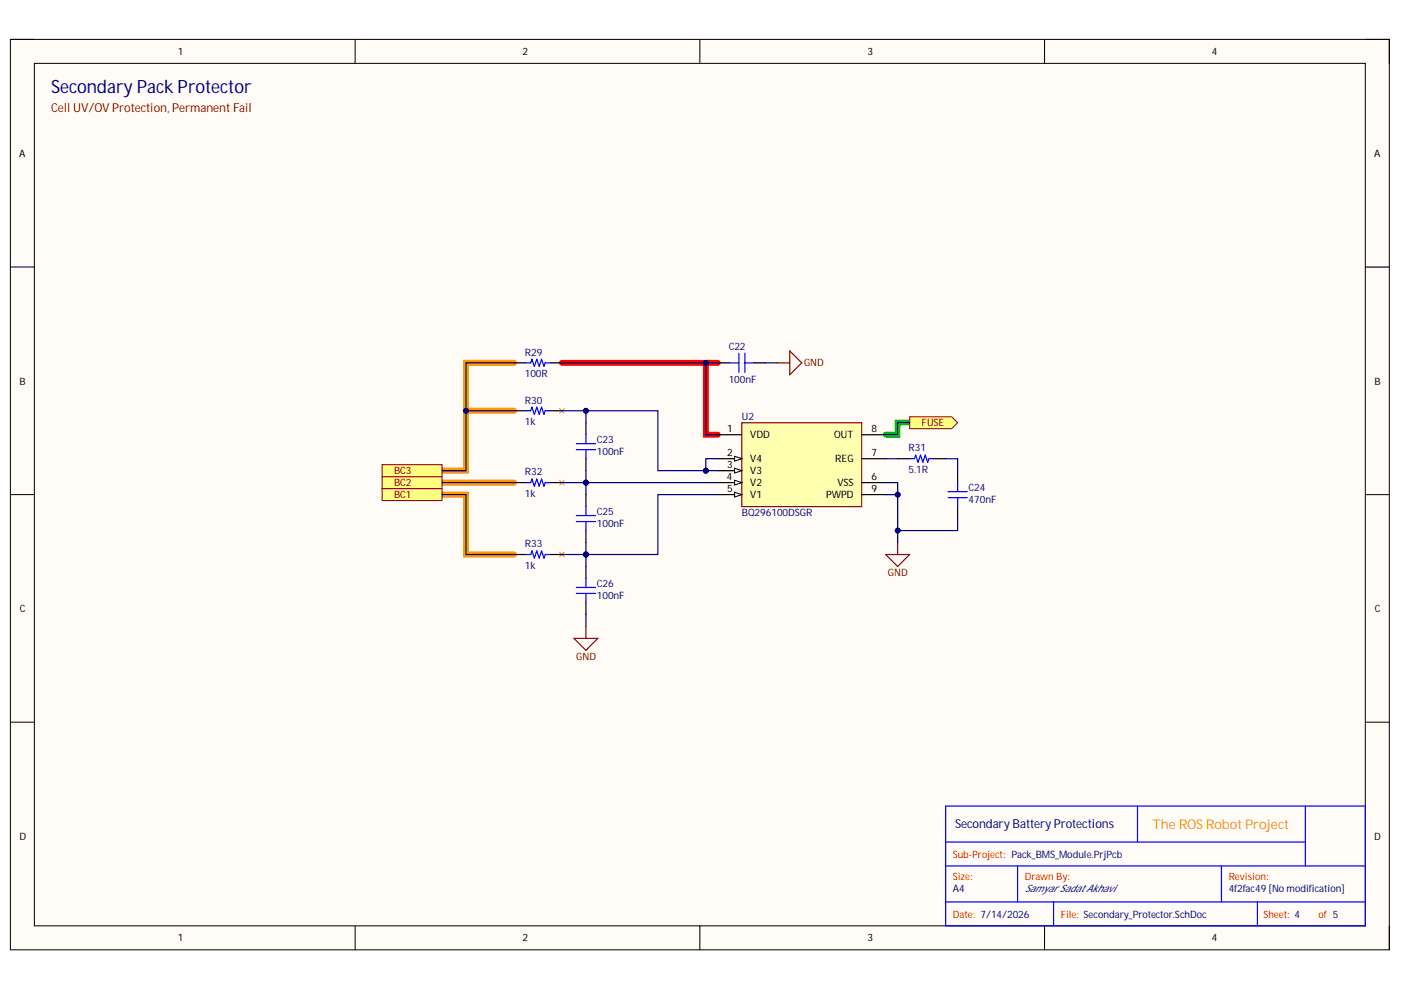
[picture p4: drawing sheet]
<svg xmlns="http://www.w3.org/2000/svg" width="297mm" height="210mm" viewBox="0 0 297 210" stroke-linecap="round" stroke-linejoin="round" font-family="sans-serif">
<defs><g id="words">
<text font-size="3.9" fill="#000080" x="10.8" y="19.6">Secondary Pack Protector</text>
<text font-size="2.8" fill="#ffac00" x="244.3" y="175.7">TheROSRobotProject</text>
<text font-size="2.6" fill="#900" x="10.8" y="23.7">Cell UV/OVProtection, PermanentFail</text>
<text font-size="2.6" fill="#000080" x="202.5" y="175.6">SecondaryBatteryProtections</text>
<g font-size="2.2">
<text x="37.7" y="11.7">1</text>
<text x="110.8" y="11.7">2</text>
<text x="183.9" y="11.7">3</text>
<text x="256.9" y="11.7">4</text>
<text x="4.1" y="33.3">A</text>
<text x="291.3" y="33.3">A</text>
<text x="4.1" y="81.5">B</text>
<text x="291.4" y="81.5">B</text>
<text x="154.2" y="91.7">1</text>
<text x="159.1" y="92.9">VDD</text>
<text x="176.9" y="92.9">OUT</text>
<text x="184.7" y="91.7">8</text>
<text x="154.1" y="101.8">4</text>
<text x="154.2" y="96.7">2</text>
<text x="154.2" y="99.3">3</text>
<text x="159.1" y="98">V4</text>
<text x="159.1" y="100.5">V3</text>
<text x="177.1" y="98">REG</text>
<text x="184.7" y="101.8">6</text>
<text x="184.7" y="96.7">7</text>
<text x="154.2" y="104.3">5</text>
<text x="159.1" y="103.1">V2</text>
<text x="159.1" y="105.7">V1</text>
<text x="175.1" y="105.7">PWPD</text>
<text x="177.5" y="103.1">VSS</text>
<text x="184.7" y="104.3">9</text>
<text x="4.2" y="129.7">C</text>
<text x="291.5" y="129.7">C</text>
<text x="4.1" y="178">D</text>
<text x="291.3" y="178">D</text>
<text x="37.7" y="199.6">1</text>
<text x="110.8" y="199.6">2</text>
<text x="183.9" y="199.6">3</text>
<text x="256.9" y="199.6">4</text>
</g>
<g font-size="2.2" fill="#000080">
<text x="111.3" y="75.4">R29</text>
<text x="154.5" y="74.1">C22</text>
<text x="111.3" y="80">100R</text>
<text x="154.5" y="81.3">100nF</text>
<text x="111.3" y="85.6">R30</text>
<text x="157.3" y="89.1">U2</text>
<text x="111.3" y="90.1">1k</text>
<text x="126.5" y="93.9">C23</text>
<text x="192.6" y="95.7">R31</text>
<text x="111.3" y="100.8">R32</text>
<text x="126.5" y="96.5">100nF</text>
<text x="192.6" y="100.3">5.1R</text>
<text x="111.3" y="105.4">1k</text>
<text x="205.3" y="104.1">C24</text>
<text x="205.3" y="106.7">470nF</text>
<text x="126.5" y="109.2">C25</text>
<text x="126.5" y="111.7">100nF</text>
<text x="157.3" y="109.5">BQ296100DSGR</text>
<text x="111.3" y="116.1">R33</text>
<text x="111.3" y="120.6">1k</text>
<text x="126.5" y="124.4">C26</text>
<text x="126.5" y="127">100nF</text>
<text x="202" y="189.2">A4</text>
<text x="217.3" y="189.2">Samyar Sadat Akhavi</text>
<text x="260.5" y="189.2">4f2fac49 [No modification]</text>
</g>
<g font-size="2.2" fill="#800000">
<text x="170.5" y="77.7">GND</text>
<text x="195.4" y="90.4">FUSE</text>
<text x="83.5" y="100.5">BC3</text>
<text x="83.5" y="103.1">BC2</text>
<text x="83.5" y="105.7">BC1</text>
<text x="188.3" y="122.1">GND</text>
<text x="122.2" y="139.9">GND</text>
</g>
<g font-size="2.2" fill="#f00">
<text x="202" y="181.8">Sub-Project: Pack_BMS_Module.PrjPcb</text>
<text x="202" y="186.7">Size:</text>
<text x="217.3" y="186.7">DrawnBy:</text>
<text x="260.5" y="186.7">Revision:</text>
<text x="202" y="194.5">Date: 7/14/2026</text>
<text x="224.9" y="194.5">File: Secondary_Protector.SchDoc</text>
<text x="267.9" y="194.5">Sheet: 4</text>
<text x="279.5" y="194.5">of 5</text>
</g>
</g></defs>
<path d="M2.2 8.4h292.4v193h-292.4z" fill-rule="evenodd" fill="#fffcf8"/>
<path d="M2.2 8.4h292.4v193h-292.4z" fill="none" stroke="#000" stroke-width=".21"/>
<path d="M7.3 13.4h282.2v182.9h-282.2z" fill-rule="evenodd" fill="#fffcf8"/>
<g fill="none" stroke="#000" stroke-width=".21">
<path d="M2.2 8.4h5.1M7.3 13.4h282.2v182.9h-282.2zM75.3 8.4v5M148.4 8.4v5M221.5 8.4v5M289.5 8.4h5.1v5M2.2 56.6h5.1M289.5 56.6h5.1M2.2 104.9h5.1M289.5 104.9h5.1M2.2 153.1h5.1M289.5 153.1h5.1"/>
<path d="M75.3 196.3v5.1M148.4 196.3v5.1M221.5 196.3v5.1M294.6 196.3v5.1"/>
</g>
<path d="M109 76.9h-10.2v22.9h-5.1M98.8 87.1h10.2M93.7 104.9h5.1v12.7h10.2M93.7 102.3h15.3" fill="none" stroke="#f90" stroke-width="1.3"/>
<path d="M192.9 89.6h-2.6v2.6h-2.5" fill="none" stroke="#0f0" stroke-width="1.3"/>
<path d="M119.1 76.9h30.5v15.3h2.6M149.6 76.9h2.6" fill="none" stroke="#f00" stroke-width="1.3"/>
<path d="M200.5 170.9h89v25.4h-89zM200.5 178.5h76.3M241.2 170.9v7.6M276.8 170.9v12.7M200.5 191.2h89M200.5 183.6h89M215.7 183.6v7.6M223.4 191.2v5.1M259 183.6v7.6M266.6 191.2v5.1" fill="none" stroke="#00f" stroke-width=".25"/>
<path d="M192.9 88.4h8.9l1.2 1.2-1.2 1.3h-8.9z" fill-rule="evenodd" fill="#ffff80"/>
<path d="M192.9 88.4h8.9l1.2 1.2-1.2 1.3h-8.9z" fill="none" stroke="#800000" stroke-width=".21"/>
<path d="M81 101.1h12.7v2.5h-12.7z" fill-rule="evenodd" fill="#ffff80"/>
<path d="M81 101.1h12.7v2.5h-12.7z" fill="none" stroke="#800000" stroke-width=".21"/>
<path d="M81 103.6h12.7v2.5h-12.7z" fill-rule="evenodd" fill="#ffff80"/>
<path d="M81 103.6h12.7v2.5h-12.7z" fill="none" stroke="#800000" stroke-width=".21"/>
<path d="M81 98.5h12.7v2.6h-12.7z" fill-rule="evenodd" fill="#ffff80"/>
<path d="M81 98.5h12.7v2.6h-12.7z" fill="none" stroke="#800000" stroke-width=".21"/>
<path d="M118.6 86.6l1.1 1M119.7 86.6l-1.1 1M118.6 101.8l1.1 1M118.6 117.1l1.1 1M119.7 101.8l-1.1 1M119.7 117.1l-1.1 1" fill="none" stroke="#dd7e6b" stroke-width=".21"/>
<path d="M164.9 76.9h2.5M167.4 74.4l2.6 2.5-2.6 2.6zM187.8 117.6h5.1l-2.6 2.5zM190.3 115v2.6M121.7 135.3h5.1l-2.6 2.6zM124.2 132.8v2.5" fill="none" stroke="#800000" stroke-width=".25"/>
<g fill="none" stroke="#000" stroke-width=".25">
<path d="M109 76.9h2.5M116.6 76.9h2.5M152.2 76.9h2.5M159.8 76.9h2.6M109 87.1h2.5M116.6 87.1h2.5M124.2 89.6v2.6M124.2 97.3v2.5M109 102.3h2.5M109 117.6h2.5M116.6 102.3h2.5M116.6 117.6h2.5"/>
<path d="M124.2 104.9v2.5M124.2 112.5v2.5M124.2 120.1v2.5M124.2 127.7v2.6"/>
</g>
<g fill="none" stroke="#00f" stroke-width=".25">
<path d="M111.5 76.9h1l.3-.7 .5 1.5 .5-1.5 .5 1.5 .5-1.5 .5 1.5 .3-.8h1M154.7 76.9h1.9M156.6 74.9v4.1M157.9 76.9h1.9M157.9 74.9v4.1M111.5 87.1h1l.3-.8 .5 1.6 .5-1.6 .5 1.6 .5-1.6 .5 1.6 .3-.8h1M122.2 94.1h4.1M122.2 95.3h4.1M124.2 92.2v1.9M124.2 95.3v2M111.5 102.3h1l.3-.7 .5 1.5 .5-1.5 .5 1.5 .5-1.5 .5 1.5 .3-.8h1M111.5 117.6h1l.3-.8 .5 1.5 .5-1.5 .5 1.5 .5-1.5 .5 1.5 .3-.7h1"/>
<path d="M122.2 109.3h4.1M122.2 110.6h4.1M124.2 107.4v1.9M124.2 110.6v1.9M122.2 124.6h4.1M122.2 125.8h4.1M124.2 122.6v2M124.2 125.8v1.9"/>
</g>
<path d="M157.3 89.6h25.4v17.8h-25.4z" fill-rule="evenodd" fill="#ffffb0"/>
<path d="M157.3 89.6h25.4v17.8h-25.4z" fill="none" stroke="#980000" stroke-width=".25"/>
<path d="M152.2 92.2h5.1M152.2 97.3h5.1" fill="none" stroke="#000" stroke-width=".25"/>
<path d="M155.8 96.7l1.5 .6-1.5 .5z" fill="#f8fcff"/>
<path d="M155.8 96.7l1.5 .6-1.5 .5z" fill="none" stroke="#000" stroke-width=".21"/>
<path d="M152.2 99.8h5.1" fill="none" stroke="#000" stroke-width=".25"/>
<path d="M155.8 99.3l1.5 .5-1.5 .5z" fill="#f8fcff"/>
<path d="M155.8 99.3l1.5 .5-1.5 .5z" fill="none" stroke="#000" stroke-width=".21"/>
<path d="M152.2 102.3h5.1" fill="none" stroke="#000" stroke-width=".25"/>
<path d="M155.8 101.8l1.5 .5-1.5 .5z" fill="#f8fcff"/>
<path d="M155.8 101.8l1.5 .5-1.5 .5z" fill="none" stroke="#000" stroke-width=".21"/>
<path d="M152.2 104.9h5.1" fill="none" stroke="#000" stroke-width=".25"/>
<path d="M155.8 104.4l1.5 .5-1.5 .5z" fill="#f8fcff"/>
<path d="M155.8 104.4l1.5 .5-1.5 .5z" fill="none" stroke="#000" stroke-width=".21"/>
<path d="M182.7 97.3h5.1M182.7 92.2h5.1M190.3 97.3h2.6M197.9 97.3h2.6M203 99.8v2.5M182.7 102.3h5.1M182.7 104.9h5.1M203 107.4v2.5" fill="none" stroke="#000" stroke-width=".25"/>
<path d="M192.9 97.3h1l.2-.8 .5 1.5 .6-1.5 .5 1.5 .5-1.5 .5 1.5 .2-.7h1M201 104.2h4.1M201 105.5h4.1M203 102.3v1.9M203 105.5v1.9" fill="none" stroke="#00f" stroke-width=".25"/>
<path d="M124.2 99.8v2.5h-5.1M93.7 104.9h5.1v12.7h10.2M93.7 102.3h15.3" fill="none" stroke="#000080" stroke-width=".25"/>
<circle cx="124.2" cy="102.3" r=".51" fill="#000080"/>
<circle cx="124.2" cy="102.3" r=".51" fill="none" stroke="#000080" stroke-width=".21"/>
<path d="M124.2 115v2.6" fill="none" stroke="#000080" stroke-width=".25"/>
<circle cx="124.2" cy="117.6" r=".51" fill="#000080"/>
<circle cx="124.2" cy="117.6" r=".51" fill="none" stroke="#000080" stroke-width=".21"/>
<path d="M124.2 102.3v2.6" fill="none" stroke="#000080" stroke-width=".25"/>
<circle cx="124.2" cy="102.3" r=".51" fill="#000080"/>
<circle cx="124.2" cy="102.3" r=".51" fill="none" stroke="#000080" stroke-width=".21"/>
<path d="M119.1 117.6h5.1" fill="none" stroke="#000080" stroke-width=".25"/>
<circle cx="124.2" cy="117.6" r=".51" fill="#000080"/>
<circle cx="124.2" cy="117.6" r=".51" fill="none" stroke="#000080" stroke-width=".21"/>
<path d="M119.1 87.1h5.1v2.5" fill="none" stroke="#000080" stroke-width=".25"/>
<circle cx="124.2" cy="87.1" r=".51" fill="#000080"/>
<circle cx="124.2" cy="87.1" r=".51" fill="none" stroke="#000080" stroke-width=".21"/>
<path d="M124.2 87.1h15.3v12.7h10.1" fill="none" stroke="#000080" stroke-width=".25"/>
<circle cx="124.2" cy="87.1" r=".51" fill="#000080"/>
<circle cx="124.2" cy="87.1" r=".51" fill="none" stroke="#000080" stroke-width=".21"/>
<circle cx="149.6" cy="99.8" r=".51" fill="#000080"/>
<circle cx="149.6" cy="99.8" r=".51" fill="none" stroke="#000080" stroke-width=".21"/>
<path d="M124.2 102.3h28" fill="none" stroke="#000080" stroke-width=".25"/>
<circle cx="124.2" cy="102.3" r=".51" fill="#000080"/>
<circle cx="124.2" cy="102.3" r=".51" fill="none" stroke="#000080" stroke-width=".21"/>
<path d="M152.2 104.9h-12.7v12.7h-15.3" fill="none" stroke="#000080" stroke-width=".25"/>
<circle cx="124.2" cy="117.6" r=".51" fill="#000080"/>
<circle cx="124.2" cy="117.6" r=".51" fill="none" stroke="#000080" stroke-width=".21"/>
<path d="M149.6 99.8h2.6" fill="none" stroke="#000080" stroke-width=".25"/>
<circle cx="149.6" cy="99.8" r=".51" fill="#000080"/>
<circle cx="149.6" cy="99.8" r=".51" fill="none" stroke="#000080" stroke-width=".21"/>
<path d="M152.2 97.3h-2.6v2.5" fill="none" stroke="#000080" stroke-width=".25"/>
<circle cx="149.6" cy="99.8" r=".51" fill="#000080"/>
<circle cx="149.6" cy="99.8" r=".51" fill="none" stroke="#000080" stroke-width=".21"/>
<path d="M187.8 104.9h2.5" fill="none" stroke="#000080" stroke-width=".25"/>
<circle cx="190.3" cy="104.9" r=".51" fill="#000080"/>
<circle cx="190.3" cy="104.9" r=".51" fill="none" stroke="#000080" stroke-width=".21"/>
<path d="M162.4 76.9h2.5M187.8 97.3h2.5M200.5 97.3h2.5v2.5M203 109.9v2.6h-12.7M124.2 130.3v2.5" fill="none" stroke="#000080" stroke-width=".25"/>
<circle cx="190.3" cy="112.5" r=".51" fill="#000080"/>
<circle cx="190.3" cy="112.5" r=".51" fill="none" stroke="#000080" stroke-width=".21"/>
<path d="M192.9 89.6h-2.6v2.6h-2.5M187.8 102.3h2.5v12.7" fill="none" stroke="#000080" stroke-width=".25"/>
<circle cx="190.3" cy="104.9" r=".51" fill="#000080"/>
<circle cx="190.3" cy="104.9" r=".51" fill="none" stroke="#000080" stroke-width=".21"/>
<circle cx="190.3" cy="112.5" r=".51" fill="#000080"/>
<circle cx="190.3" cy="112.5" r=".51" fill="none" stroke="#000080" stroke-width=".21"/>
<path d="M98.8 87.1h10.2" fill="none" stroke="#000080" stroke-width=".25"/>
<circle cx="98.8" cy="87.1" r=".51" fill="#000080"/>
<circle cx="98.8" cy="87.1" r=".51" fill="none" stroke="#000080" stroke-width=".21"/>
<path d="M109 76.9h-10.2v22.9h-5.1" fill="none" stroke="#000080" stroke-width=".25"/>
<circle cx="98.8" cy="87.1" r=".51" fill="#000080"/>
<circle cx="98.8" cy="87.1" r=".51" fill="none" stroke="#000080" stroke-width=".21"/>
<path d="M124.2 117.6v2.5" fill="none" stroke="#000080" stroke-width=".25"/>
<circle cx="124.2" cy="117.6" r=".51" fill="#000080"/>
<circle cx="124.2" cy="117.6" r=".51" fill="none" stroke="#000080" stroke-width=".21"/>
<path d="M149.6 76.9h2.6" fill="none" stroke="#000080" stroke-width=".25"/>
<circle cx="149.6" cy="76.9" r=".51" fill="#000080"/>
<circle cx="149.6" cy="76.9" r=".51" fill="none" stroke="#000080" stroke-width=".21"/>
<path d="M119.1 76.9h30.5v15.3h2.6" fill="none" stroke="#000080" stroke-width=".25"/>
<circle cx="149.6" cy="76.9" r=".51" fill="#000080"/>
<circle cx="149.6" cy="76.9" r=".51" fill="none" stroke="#000080" stroke-width=".21"/>
<use href="#words"/>
</svg>
